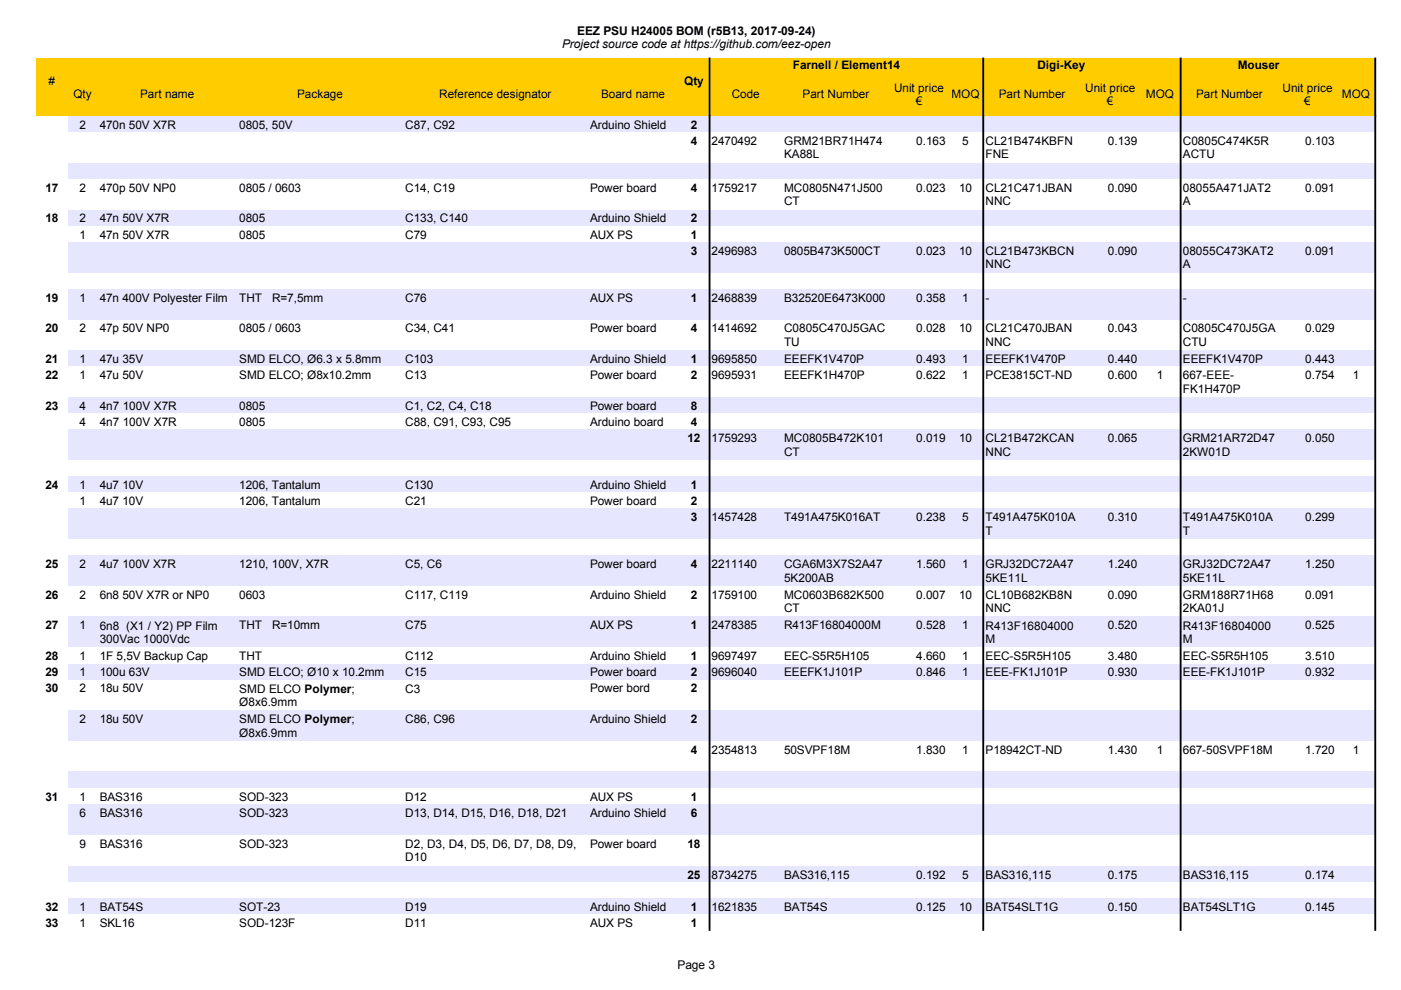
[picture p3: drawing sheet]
<svg xmlns="http://www.w3.org/2000/svg" width="297mm" height="210mm" viewBox="0 0 297 210" stroke-linecap="round" stroke-linejoin="round" font-family="sans-serif">
<defs><g id="words">
<g font-size="2.5">
<text x="119.2" y="10.2">Project source code at https://github.com/eez-open</text>
<text x="122.3" y="7.4">EEZ PSU H24005 BOM (r5B13, 2017-09-24)</text>
<text x="10.3" y="18">#</text>
<text x="145.1" y="18">Qty</text>
<text x="168.1" y="14.6">Farnell / Element14</text>
<text x="220" y="14.6">Digi-Key</text>
<text x="262.4" y="14.6">Mouser</text>
<text x="15.6" y="20.8">Qty</text>
<text x="29.7" y="20.8">Part name</text>
<text x="63" y="20.8">Package</text>
<text x="93.1" y="20.8">Reference designator</text>
<text x="127.5" y="20.8">Board name</text>
<text x="155.2" y="20.8">Code</text>
<text x="170.2" y="20.8">Part Number</text>
<text x="189.5" y="19.4">Unit price</text>
<text x="194.2" y="22.2">€</text>
<text x="201.7" y="20.8">MOQ</text>
<text x="211.8" y="20.8">Part Number</text>
<text x="230.1" y="19.4">Unit price</text>
<text x="234.7" y="22.2">€</text>
<text x="243" y="20.8">MOQ</text>
<text x="253.6" y="20.8">Part Number</text>
<text x="271.9" y="19.4">Unit price</text>
<text x="276.5" y="22.2">€</text>
<text x="284.5" y="20.8">MOQ</text>
<text x="16.8" y="27.3">2</text>
<text x="21.1" y="27.3">470n 50V X7R</text>
<text x="50.7" y="27.3">0805, 50V</text>
<text x="85.9" y="27.3">C87, C92</text>
<text x="125.1" y="27.3">Arduino Shield</text>
<text x="146.4" y="27.3">2</text>
<text x="146.4" y="30.7">4</text>
<text x="150.9" y="30.7">2470492</text>
<text x="166.2" y="30.8">GRM21BR71H474</text>
<text x="166.2" y="33.6">KA88L</text>
<text x="194.3" y="30.7">0.163</text>
<text x="204" y="30.7">5</text>
<text x="209" y="30.8">CL21B474KBFN</text>
<text x="209" y="33.6">FNE</text>
<text x="234.9" y="30.7">0.139</text>
<text x="250.8" y="30.8">C0805C474K5R</text>
<text x="250.8" y="33.6">ACTU</text>
<text x="276.8" y="30.7">0.103</text>
<text x="9.6" y="40.7">17</text>
<text x="16.8" y="40.7">2</text>
<text x="21.1" y="40.7">470p 50V NP0</text>
<text x="50.7" y="40.7">0805 / 0603</text>
<text x="85.9" y="40.7">C14, C19</text>
<text x="125.1" y="40.7">Power board</text>
<text x="146.4" y="40.7">4</text>
<text x="150.9" y="40.7">1759217</text>
<text x="166.2" y="40.7">MC0805N471J500</text>
<text x="194.3" y="40.7">0.023</text>
<text x="203.3" y="40.7">10</text>
<text x="209" y="40.7">CL21C471JBAN</text>
<text x="234.9" y="40.7">0.090</text>
<text x="250.8" y="40.7">08055A471JAT2</text>
<text x="276.8" y="40.7">0.091</text>
<text x="9.6" y="47.2">18</text>
<text x="16.8" y="47.2">2</text>
<text x="21.1" y="47.2">47n 50V X7R</text>
<text x="50.7" y="47.2">0805</text>
<text x="85.9" y="47.2">C133, C140</text>
<text x="125.1" y="47.2">Arduino Shield</text>
<text x="146.4" y="47.2">2</text>
<text x="166.2" y="43.5">CT</text>
<text x="209" y="43.5">NNC</text>
<text x="250.8" y="43.5">A</text>
<text x="16.8" y="50.6">1</text>
<text x="21.1" y="50.6">47n 50V X7R</text>
<text x="50.7" y="50.6">0805</text>
<text x="85.9" y="50.6">C79</text>
<text x="125.1" y="50.6">AUX PS</text>
<text x="146.4" y="50.6">1</text>
<text x="146.4" y="54">3</text>
<text x="150.9" y="54">2496983</text>
<text x="166.2" y="54">0805B473K500CT</text>
<text x="194.3" y="54">0.023</text>
<text x="203.3" y="54">10</text>
<text x="209" y="54">CL21B473KBCN</text>
<text x="209" y="56.9">NNC</text>
<text x="234.9" y="54">0.090</text>
<text x="250.8" y="54">08055C473KAT2</text>
<text x="250.8" y="56.9">A</text>
<text x="276.8" y="54">0.091</text>
<text x="9.6" y="64">19</text>
<text x="16.8" y="64">1</text>
<text x="21.1" y="64">47n 400V Polyester Film</text>
<text x="50.7" y="64">THT</text>
<text x="57.7" y="64">R=7,5mm</text>
<text x="85.9" y="64">C76</text>
<text x="125.1" y="64">AUX PS</text>
<text x="146.4" y="64">1</text>
<text x="150.9" y="64">2468839</text>
<text x="166.2" y="64">B32520E6473K000</text>
<text x="194.3" y="64">0.358</text>
<text x="204" y="64">1</text>
<text x="209" y="64">-</text>
<text x="250.8" y="64">-</text>
<text x="9.6" y="70.4">20</text>
<text x="16.8" y="70.4">2</text>
<text x="21.1" y="70.4">47p 50V NP0</text>
<text x="50.7" y="70.4">0805 / 0603</text>
<text x="85.9" y="70.4">C34, C41</text>
<text x="125.1" y="70.4">Power board</text>
<text x="146.4" y="70.4">4</text>
<text x="150.9" y="70.4">1414692</text>
<text x="166.2" y="70.5">C0805C470J5GAC</text>
<text x="194.3" y="70.4">0.028</text>
<text x="203.3" y="70.4">10</text>
<text x="209" y="70.5">CL21C470JBAN</text>
<text x="234.9" y="70.4">0.043</text>
<text x="250.8" y="70.5">C0805C470J5GA</text>
<text x="276.8" y="70.4">0.029</text>
<text x="9.6" y="77">21</text>
<text x="16.8" y="77">1</text>
<text x="21.1" y="77">47u 35V</text>
<text x="50.7" y="77">SMD ELCO, Ø6.3 x 5.8mm</text>
<text x="85.9" y="77">C103</text>
<text x="125.1" y="77">Arduino Shield</text>
<text x="146.4" y="77">1</text>
<text x="150.9" y="77">9695850</text>
<text x="166.2" y="77">EEEFK1V470P</text>
<text x="166.2" y="73.3">TU</text>
<text x="194.3" y="77">0.493</text>
<text x="204" y="77">1</text>
<text x="209" y="77">EEEFK1V470P</text>
<text x="209" y="73.3">NNC</text>
<text x="234.9" y="77">0.440</text>
<text x="250.8" y="77">EEEFK1V470P</text>
<text x="250.8" y="73.3">CTU</text>
<text x="276.8" y="77">0.443</text>
<text x="9.6" y="80.4">22</text>
<text x="16.8" y="80.4">1</text>
<text x="21.1" y="80.4">47u 50V</text>
<text x="50.7" y="80.4">SMD ELCO; Ø8x10.2mm</text>
<text x="85.9" y="80.4">C13</text>
<text x="125.1" y="80.4">Power board</text>
<text x="146.4" y="80.4">2</text>
<text x="150.9" y="80.4">9695931</text>
<text x="166.2" y="80.4">EEEFK1H470P</text>
<text x="194.3" y="80.4">0.622</text>
<text x="204" y="80.4">1</text>
<text x="209" y="80.4">PCE3815CT-ND</text>
<text x="234.9" y="80.4">0.600</text>
<text x="245.3" y="80.4">1</text>
<text x="250.8" y="80.4">667-EEE-</text>
<text x="250.8" y="83.3">FK1H470P</text>
<text x="276.8" y="80.4">0.754</text>
<text x="286.8" y="80.4">1</text>
<text x="9.6" y="86.9">23</text>
<text x="16.8" y="86.9">4</text>
<text x="21.1" y="86.9">4n7 100V X7R</text>
<text x="50.7" y="86.9">0805</text>
<text x="85.9" y="86.9">C1, C2, C4, C18</text>
<text x="125.1" y="86.9">Power board</text>
<text x="146.4" y="86.9">8</text>
<text x="16.8" y="90.3">4</text>
<text x="21.1" y="90.3">4n7 100V X7R</text>
<text x="50.7" y="90.3">0805</text>
<text x="85.9" y="90.3">C88, C91, C93, C95</text>
<text x="125.1" y="90.3">Arduino board</text>
<text x="145.7" y="93.7">12</text>
<text x="146.4" y="90.3">4</text>
<text x="150.9" y="93.7">1759293</text>
<text x="166.2" y="93.8">MC0805B472K101</text>
<text x="194.3" y="93.7">0.019</text>
<text x="203.3" y="93.7">10</text>
<text x="209" y="93.8">CL21B472KCAN</text>
<text x="234.9" y="93.7">0.065</text>
<text x="250.8" y="93.8">GRM21AR72D47</text>
<text x="276.8" y="93.7">0.050</text>
<text x="166.2" y="96.6">CT</text>
<text x="209" y="96.6">NNC</text>
<text x="250.8" y="96.6">2KW01D</text>
<text x="9.6" y="103.6">24</text>
<text x="16.8" y="103.6">1</text>
<text x="16.8" y="107.1">1</text>
<text x="21.1" y="103.6">4u7 10V</text>
<text x="21.1" y="107.1">4u7 10V</text>
<text x="50.7" y="103.6">1206, Tantalum</text>
<text x="50.7" y="107.1">1206, Tantalum</text>
<text x="85.9" y="103.6">C130</text>
<text x="85.9" y="107.1">C21</text>
<text x="125.1" y="103.6">Arduino Shield</text>
<text x="125.1" y="107.1">Power board</text>
<text x="146.4" y="103.6">1</text>
<text x="146.4" y="107.1">2</text>
<text x="146.4" y="110.5">3</text>
<text x="150.9" y="110.5">1457428</text>
<text x="166.2" y="110.5">T491A475K016AT</text>
<text x="194.3" y="110.5">0.238</text>
<text x="204" y="110.5">5</text>
<text x="209" y="110.5">T491A475K010A</text>
<text x="209" y="113.3">T</text>
<text x="234.9" y="110.5">0.310</text>
<text x="250.8" y="110.5">T491A475K010A</text>
<text x="250.8" y="113.3">T</text>
<text x="276.8" y="110.5">0.299</text>
<text x="9.6" y="120.4">25</text>
<text x="16.8" y="120.4">2</text>
<text x="21.1" y="120.4">4u7 100V X7R</text>
<text x="50.7" y="120.4">1210, 100V, X7R</text>
<text x="85.9" y="120.4">C5, C6</text>
<text x="125.1" y="120.4">Power board</text>
<text x="146.4" y="120.4">4</text>
<text x="150.9" y="120.4">2211140</text>
<text x="166.2" y="120.5">CGA6M3X7S2A47</text>
<text x="166.2" y="123.3">5K200AB</text>
<text x="194.3" y="120.4">1.560</text>
<text x="204" y="120.4">1</text>
<text x="209" y="120.5">GRJ32DC72A47</text>
<text x="209" y="123.3">5KE11L</text>
<text x="234.9" y="120.4">1.240</text>
<text x="250.8" y="120.5">GRJ32DC72A47</text>
<text x="250.8" y="123.3">5KE11L</text>
<text x="276.8" y="120.4">1.250</text>
<text x="9.6" y="126.9">26</text>
<text x="16.8" y="126.9">2</text>
<text x="21.1" y="126.9">6n8 50V X7R or NP0</text>
<text x="50.7" y="126.9">0603</text>
<text x="85.9" y="126.9">C117, C119</text>
<text x="125.1" y="126.9">Arduino Shield</text>
<text x="146.4" y="126.9">2</text>
<text x="150.9" y="126.9">1759100</text>
<text x="166.2" y="127">MC0603B682K500</text>
<text x="166.2" y="129.8">CT</text>
<text x="194.3" y="126.9">0.007</text>
<text x="203.3" y="126.9">10</text>
<text x="209" y="127">CL10B682KB8N</text>
<text x="209" y="129.8">NNC</text>
<text x="234.9" y="126.9">0.090</text>
<text x="250.8" y="127">GRM188R71H68</text>
<text x="250.8" y="129.8">2KA01J</text>
<text x="276.8" y="126.9">0.091</text>
<text x="9.6" y="133.5">27</text>
<text x="16.8" y="133.5">1</text>
<text x="21.1" y="133.5">6n8 (X1 / Y2) PP Film</text>
<text x="21.1" y="136.3">300Vac 1000Vdc</text>
<text x="50.7" y="133.5">THT</text>
<text x="57.7" y="133.5">R=10mm</text>
<text x="85.9" y="133.5">C75</text>
<text x="125.1" y="133.5">AUX PS</text>
<text x="146.4" y="133.5">1</text>
<text x="150.9" y="133.5">2478385</text>
<text x="166.2" y="133.5">R413F16804000M</text>
<text x="194.3" y="133.5">0.528</text>
<text x="204" y="133.5">1</text>
<text x="209" y="133.5">R413F16804000</text>
<text x="209" y="136.3">M</text>
<text x="234.9" y="133.5">0.520</text>
<text x="250.8" y="133.5">R413F16804000</text>
<text x="250.8" y="136.3">M</text>
<text x="276.8" y="133.5">0.525</text>
<text x="9.6" y="139.9">28</text>
<text x="9.6" y="143.4">29</text>
<text x="16.8" y="139.9">1</text>
<text x="16.8" y="143.4">1</text>
<text x="21.1" y="139.9">1F 5,5V Backup Cap</text>
<text x="21.1" y="143.4">100u 63V</text>
<text x="50.7" y="139.9">THT</text>
<text x="50.7" y="143.4">SMD ELCO; Ø10 x 10.2mm</text>
<text x="85.9" y="139.9">C112</text>
<text x="85.9" y="143.4">C15</text>
<text x="125.1" y="139.9">Arduino Shield</text>
<text x="125.1" y="143.4">Power board</text>
<text x="146.4" y="139.9">1</text>
<text x="146.4" y="143.4">2</text>
<text x="150.9" y="139.9">9697497</text>
<text x="150.9" y="143.4">9696040</text>
<text x="166.2" y="139.9">EEC-S5R5H105</text>
<text x="166.2" y="143.4">EEEFK1J101P</text>
<text x="194.3" y="139.9">4.660</text>
<text x="194.3" y="143.4">0.846</text>
<text x="204" y="139.9">1</text>
<text x="204" y="143.4">1</text>
<text x="209" y="139.9">EEC-S5R5H105</text>
<text x="209" y="143.4">EEE-FK1J101P</text>
<text x="234.9" y="139.9">3.480</text>
<text x="234.9" y="143.4">0.930</text>
<text x="250.8" y="139.9">EEC-S5R5H105</text>
<text x="250.8" y="143.4">EEE-FK1J101P</text>
<text x="276.8" y="139.9">3.510</text>
<text x="276.8" y="143.4">0.932</text>
<text x="9.6" y="146.8">30</text>
<text x="16.8" y="146.8">2</text>
<text x="21.1" y="146.8">18u 50V</text>
<text x="50.7" y="146.8">SMD ELCO Polymer;</text>
<text x="50.7" y="149.6">Ø8x6.9mm</text>
<text x="85.9" y="146.8">C3</text>
<text x="125.1" y="146.8">Power bord</text>
<text x="146.4" y="146.8">2</text>
<text x="16.8" y="153.3">2</text>
<text x="21.1" y="153.3">18u 50V</text>
<text x="50.7" y="153.4">SMD ELCO Polymer;</text>
<text x="85.9" y="153.3">C86, C96</text>
<text x="125.1" y="153.3">Arduino Shield</text>
<text x="146.4" y="153.3">2</text>
<text x="50.7" y="156.2">Ø8x6.9mm</text>
<text x="146.4" y="159.8">4</text>
<text x="150.9" y="159.8">2354813</text>
<text x="166.2" y="159.8">50SVPF18M</text>
<text x="194.3" y="159.8">1.830</text>
<text x="204" y="159.8">1</text>
<text x="209" y="159.8">P18942CT-ND</text>
<text x="234.9" y="159.8">1.430</text>
<text x="245.3" y="159.8">1</text>
<text x="250.8" y="159.8">667-50SVPF18M</text>
<text x="276.8" y="159.8">1.720</text>
<text x="286.8" y="159.8">1</text>
<text x="9.6" y="169.8">31</text>
<text x="16.8" y="169.8">1</text>
<text x="16.8" y="173.2">6</text>
<text x="21.1" y="169.8">BAS316</text>
<text x="21.1" y="173.2">BAS316</text>
<text x="50.7" y="169.8">SOD-323</text>
<text x="50.7" y="173.2">SOD-323</text>
<text x="85.9" y="169.8">D12</text>
<text x="85.9" y="173.2">D13, D14, D15, D16, D18, D21</text>
<text x="125.1" y="169.8">AUX PS</text>
<text x="125.1" y="173.2">Arduino Shield</text>
<text x="146.4" y="169.8">1</text>
<text x="146.4" y="173.2">6</text>
<text x="16.8" y="179.7">9</text>
<text x="21.1" y="179.7">BAS316</text>
<text x="50.7" y="179.7">SOD-323</text>
<text x="85.9" y="179.8">D2, D3, D4, D5, D6, D7, D8, D9,</text>
<text x="125.1" y="179.7">Power board</text>
<text x="145.7" y="179.7">18</text>
<text x="85.9" y="182.6">D10</text>
<text x="145.7" y="186.3">25</text>
<text x="150.9" y="186.3">8734275</text>
<text x="166.2" y="186.3">BAS316,115</text>
<text x="194.3" y="186.3">0.192</text>
<text x="204" y="186.3">5</text>
<text x="209" y="186.3">BAS316,115</text>
<text x="234.9" y="186.3">0.175</text>
<text x="250.8" y="186.3">BAS316,115</text>
<text x="276.8" y="186.3">0.174</text>
<text x="9.6" y="193.1">32</text>
<text x="9.6" y="196.5">33</text>
<text x="16.8" y="193.1">1</text>
<text x="16.8" y="196.5">1</text>
<text x="21.1" y="193.1">BAT54S</text>
<text x="21.1" y="196.5">SKL16</text>
<text x="50.7" y="193.1">SOT-23</text>
<text x="50.7" y="196.5">SOD-123F</text>
<text x="85.9" y="193.1">D19</text>
<text x="85.9" y="196.5">D11</text>
<text x="125.1" y="193.1">Arduino Shield</text>
<text x="125.1" y="196.5">AUX PS</text>
<text x="146.4" y="193.1">1</text>
<text x="146.4" y="196.5">1</text>
<text x="150.9" y="193.1">1621835</text>
<text x="166.2" y="193.1">BAT54S</text>
<text x="194.3" y="193.1">0.125</text>
<text x="203.3" y="193.1">10</text>
<text x="209" y="193.1">BAT54SLT1G</text>
<text x="234.9" y="193.1">0.150</text>
<text x="250.8" y="193.1">BAT54SLT1G</text>
<text x="276.8" y="193.1">0.145</text>
<text x="143.6" y="205.4">Page 3</text>
</g>
</g></defs>
<path d="M7.6 12.3h284v12.3h-284z" fill-rule="evenodd" fill="#fc0"/>
<g fill="#000" stroke="#000" stroke-width=".21">
<path d="M150.4 12.3h.1v12.3h-.1z" fill-rule="evenodd"/>
<path d="M208.4 12.3h.2v12.3h-.2z" fill-rule="evenodd"/>
<path d="M250.2 12.3h.2v12.3h-.2z" fill-rule="evenodd"/>
<path d="M291.5 12.3h.2v12.3h-.2z" fill-rule="evenodd"/>
</g>
<g fill="#e6e6ff">
<path d="M14.4 24.6h277.2v3.4h-277.2z" fill-rule="evenodd"/>
<path d="M14.4 34.5h277.2v3.4h-277.2z" fill-rule="evenodd"/>
<path d="M14.4 44.5h277.2v3.4h-277.2z" fill-rule="evenodd"/>
<path d="M14.4 51.3h277.2v6.5h-277.2z" fill-rule="evenodd"/>
<path d="M14.4 61.2h277.2v6.5h-277.2z" fill-rule="evenodd"/>
<path d="M14.4 74.3h277.2v3.3h-277.2z" fill-rule="evenodd"/>
<path d="M14.4 84.2h277.2v3.4h-277.2z" fill-rule="evenodd"/>
<path d="M14.4 91h277.2v6.5h-277.2z" fill-rule="evenodd"/>
<path d="M14.4 101h277.2v3.4h-277.2z" fill-rule="evenodd"/>
<path d="M14.4 107.8h277.2v6.5h-277.2z" fill-rule="evenodd"/>
<path d="M14.4 117.7h277.2v6.5h-277.2z" fill-rule="evenodd"/>
<path d="M14.4 130.7h277.2v6.5h-277.2z" fill-rule="evenodd"/>
<path d="M14.4 140.7h277.2v3.4h-277.2z" fill-rule="evenodd"/>
<path d="M14.4 150.6h277.2v6.5h-277.2z" fill-rule="evenodd"/>
<path d="M14.4 163.6h277.2v3.5h-277.2z" fill-rule="evenodd"/>
<path d="M14.4 170.5h277.2v6.5h-277.2z" fill-rule="evenodd"/>
<path d="M14.4 183.6h277.2v3.3h-277.2z" fill-rule="evenodd"/>
<path d="M14.4 190.4h277.2v3.4h-277.2z" fill-rule="evenodd"/>
</g>
<g fill="#000" stroke="#000" stroke-width=".21">
<path d="M150.4 24.6h.1v172.6h-.1z" fill-rule="evenodd"/>
<path d="M208.4 24.6h.2v172.6h-.2z" fill-rule="evenodd"/>
<path d="M250.2 24.6h.2v172.6h-.2z" fill-rule="evenodd"/>
<path d="M291.5 24.6h.2v172.6h-.2z" fill-rule="evenodd"/>
</g>
<use href="#words"/>
</svg>
